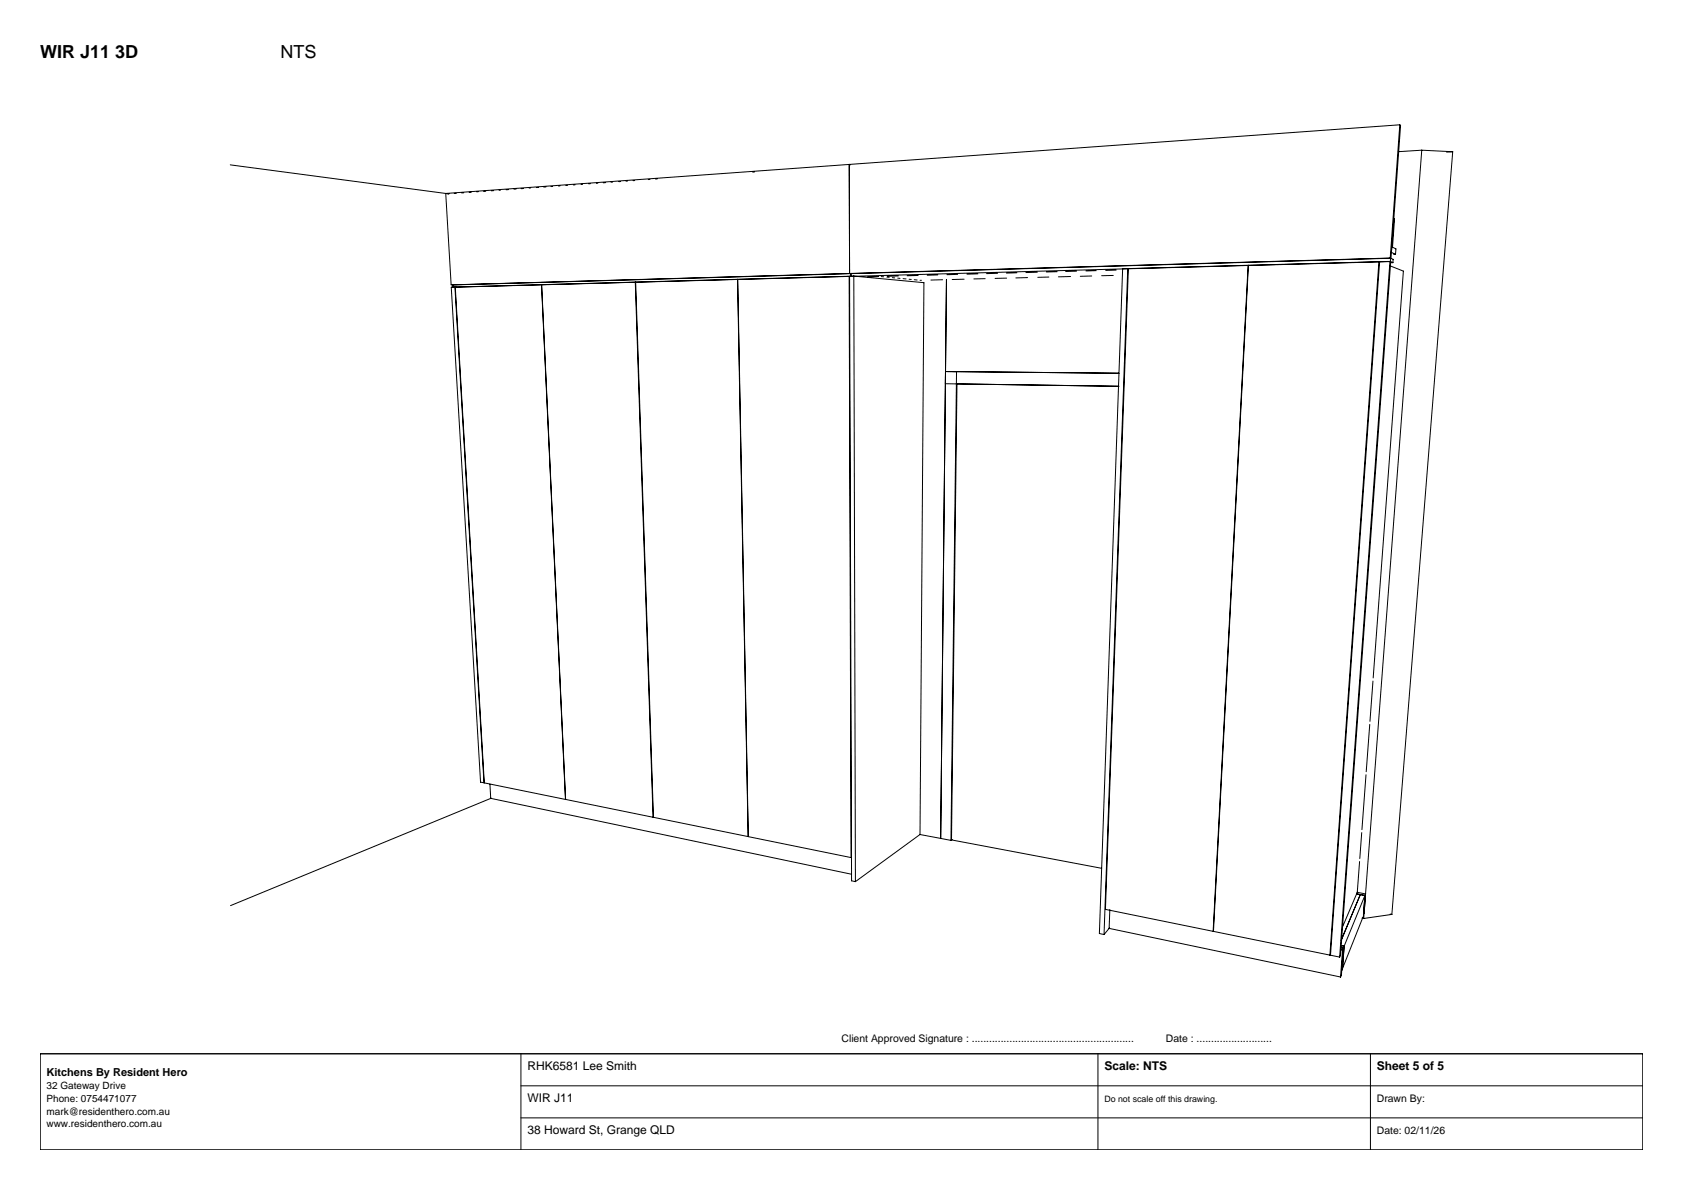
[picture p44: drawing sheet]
<svg xmlns="http://www.w3.org/2000/svg" width="420mm" height="297mm" viewBox="0 0 420 297" stroke-linecap="round" stroke-linejoin="round" font-family="sans-serif">
<defs><g id="words">
<g font-size="4.5">
<text x="10" y="14.4">WIR J11 3D</text>
<text x="70" y="14.4">NTS</text>
</g>
<g font-size="3">
<text x="131.6" y="267">RHK6581 Lee Smith</text>
<text x="275.6" y="267">Scale: NTS</text>
<text x="343.6" y="267">Sheet 5 of 5</text>
<text x="131.6" y="275">WIR J11</text>
<text x="131.6" y="283">38 Howard St, Grange QLD</text>
</g>
<text font-size="2.7" x="11.6" y="268.6">Kitchens By Resident Hero</text>
<g font-size="2.6">
<text x="210" y="260">Client Approved Signature : ........................................................</text>
<text x="291" y="260">Date : ..........................</text>
<text x="343.6" y="275">Drawn By:</text>
<text x="343.6" y="283">Date: 02/11/26</text>
</g>
<g font-size="2.5">
<text x="11.6" y="271.8">32 Gateway Drive</text>
<text x="11.6" y="275">Phone: 0754471077</text>
<text x="11.6" y="278.2">mark@residenthero.com.au</text>
<text x="11.6" y="281.4">www.residenthero.com.au</text>
</g>
<text font-size="2.2" x="275.6" y="275">Do not scale off this drawing.</text>
</g></defs>
<g fill="none" stroke="#000" stroke-width=".25">
<path d="M349.3 31.1l-2.4 33.3M349.3 31.1l.2 .3-2.4 33.1M349.3 31.1l-137.4 9.9M354.8 37.5l-5.8 .4M354.8 37.5l7.7 .4M354.8 37.5l-14.5 191.7M362.5 37.9l-1.5 .1M362.5 37.9l-15.2 190.3M57.5 41.1l54.5 7.3M111.2 48.3l.8 .1M111.2 48.3l1.4 22.8 99.4-2.8M113.9 48.3h-.6"/>
<path d="M115.7 48.1h-.5M117.6 48h-.5M119.3 47.9h-.3M121.2 47.7l-.5 .1M123.1 47.6h-.5M124.9 47.5h-.4M126.8 47.3l-.5 .1M128.8 47.2h-.5M130.6 47.1h-.5M132.4 46.9h-.4M134.4 46.8h-.5M136.2 46.7h-.5"/>
<path d="M137.9 46.5l-.4 .1M139.7 46.4h-.3M141.6 46.3h-.4M143.5 46.1l-.4 .1M145.4 46h-.4M147.3 45.9h-.4M149.2 45.7h-.4M151.1 45.6h-.6M152.9 45.4l-.4 .1M154.8 45.3h-.4M156.6 45.2h-.4M158.4 45.1h-.4"/>
<path d="M162.2 44.8h-.4M164 44.7h-.4M188.3 42.9l-.5 .1M211.9 41l.3 .1M211.9 41l.1 27.3M211.9 41l-100.7 7.3M347.8 54.6l.2 .1-.5 7-.2-.1zM112.6 71.7l.9-.1 7.3 123.8-.9-.2zM113.5 71.6l.5 .1M135.2 71l5.9 128.5-6-128.4M158.5 70.4l4.5 133.6-42.1-8.6-7.3-123.8M158.6 70.4l25.5-.7 2.6 139.1-23.6-4.8z"/>
<path d="M184.1 69.7l27.8-.8 .5 145.1-25.7-5.2zM212.3 68.3l134.7-3.8v.8l-134.7 3.7M212.3 68.3v.7M212.3 68.3l-99.3 2.8v.6l99.3-2.7M213.1 68.9l.4 151.1M213.1 68.9l17.5 1.7-1 137.7-16.1 11.7M213.1 68.9h-1.1l.5 150.9 1 .2M219.3 69l-2.7 .1M219.9 69l.6 .1M221.3 69.2h.6M222.7 69.3h.6M224 69.4l.6 .1"/>
<path d="M224.2 68.9l-2.7 .1M225.4 69.5l.7 .1M226.9 69.7h.5M228.1 69.8l.8 .1M229.1 68.7l-2.7 .1M230 69.9l-.4 .1M234 68.6l-2.6 .1M235.2 69.8l-2.9 .1M236.2 69.7l-1.4 139.6M236.2 69.9l-.3 25.9 43.4 .6M239 68.5l-2.7 .1M240.6 69.7l-3 .1"/>
<path d="M244 68.3l-2.7 .1M245.9 69.5l-2.9 .1M248.9 68.2l-2.7 .1M251.2 69.4l-2.9 .1M253.8 68.1l-2.6 .1M256.4 69.3l-2.9 .1M258.9 67.9l-2.9 .1M261.8 69.1l-2.8 .1M263.8 67.8l-2.7 .1M267.2 69l-3.1 .1M268.6 67.7l-2.7 .1M272.4 68.9l-2.8 .1"/>
<path d="M273.6 67.5l-2.6 .1M277.8 68.7l-2.9 .1M278.5 67.4l-2.6 .1M280.2 67.1l1.2-.1-5.9 166.2-1.1-.2zM281.6 67l29.9-.8-8.8 166.2-26.8-5.4zM311.6 66.2l32.5-.9-12.2 173.1-29.1-5.9zM346.9 65.2l-12.6 173.7M346.9 65.2l.7 .4M346.9 65.2l-2.6 .1-12.3 173.1 2.3 .5M346.9 66.3l3.3 1.4-7.5 101.5M346.9 64.4l.8 .3-.1 .9M346.9 64.4l-134.9 3.9"/>
<path d="M347.1 65.3l-12.6 173-.2 .6M347.3 61.6l-.1 1.4 1.1 .5M347.3 61.6l1.1 .5-.1 1.4M347.6 65.6h-.5M348.3 63.5h-.5M236 92.7l43.2 .5M236 92.7l2.7 .1-1.4 116.9M236 92.7l-1.2 116.6M238.8 95.8l-1.3 113.8 37.4 7.1M342.6 170l-.7 10M122.3 195.7l.2 3.6 89.9 18.9M122.6 199.2l-65.1 26.8"/>
<path d="M340.9 193.4l-1 13.7M341.8 180.8l-.9 11.8M229.5 208.3l5.3 1M234.8 209.3l2.5 .4M237.6 209.5l-.3 .2M339.3 215l-.6 7.7-3.6 8.5M339.8 207.8l-.5 6.5M276.9 231.6l-1.4 1.6M277 227l-.2 4.7 57.7 12.1M332 238l-.1 .4M334.5 236l.9 .1M334.6 236l.8 .1"/>
<path d="M334.6 236.5l.6 .1M334.6 237l.4 .1M335 237.1l-.5 6.7M335.2 236.6l-.2 .5M335.2 236.6l-.4 6.7-.3 .5M335.4 236.1l-.2 .5M335.4 236.1l-.4 5.6M338.5 223.1l2.1 .4M338.7 222.7l2.1 .4M338.7 223.1l1.9 .4M339.5 223.3l-4.8 11.4M339.9 229.2h.4"/>
<path d="M340.2 228.8l-5.2 12.9M340.6 223.5l-.3 4.9M340.6 223.5l-5.2 12.6M340.8 223.1l-.2 .4M340.8 223.1l-.4 4.9M346.9 228.1l.4 .1M347.3 228.2l-7 1M335 241.7l-.2 .5"/>
</g>
<path d="M10 263h400v24h-400z" fill="#fff" stroke="#000" stroke-width=".35"/>
<path d="M130 263v24M130 271h280M130 279h280M274 263v24M342 263v24" fill="none" stroke="#000" stroke-width=".25"/>
<use href="#words"/>
</svg>
